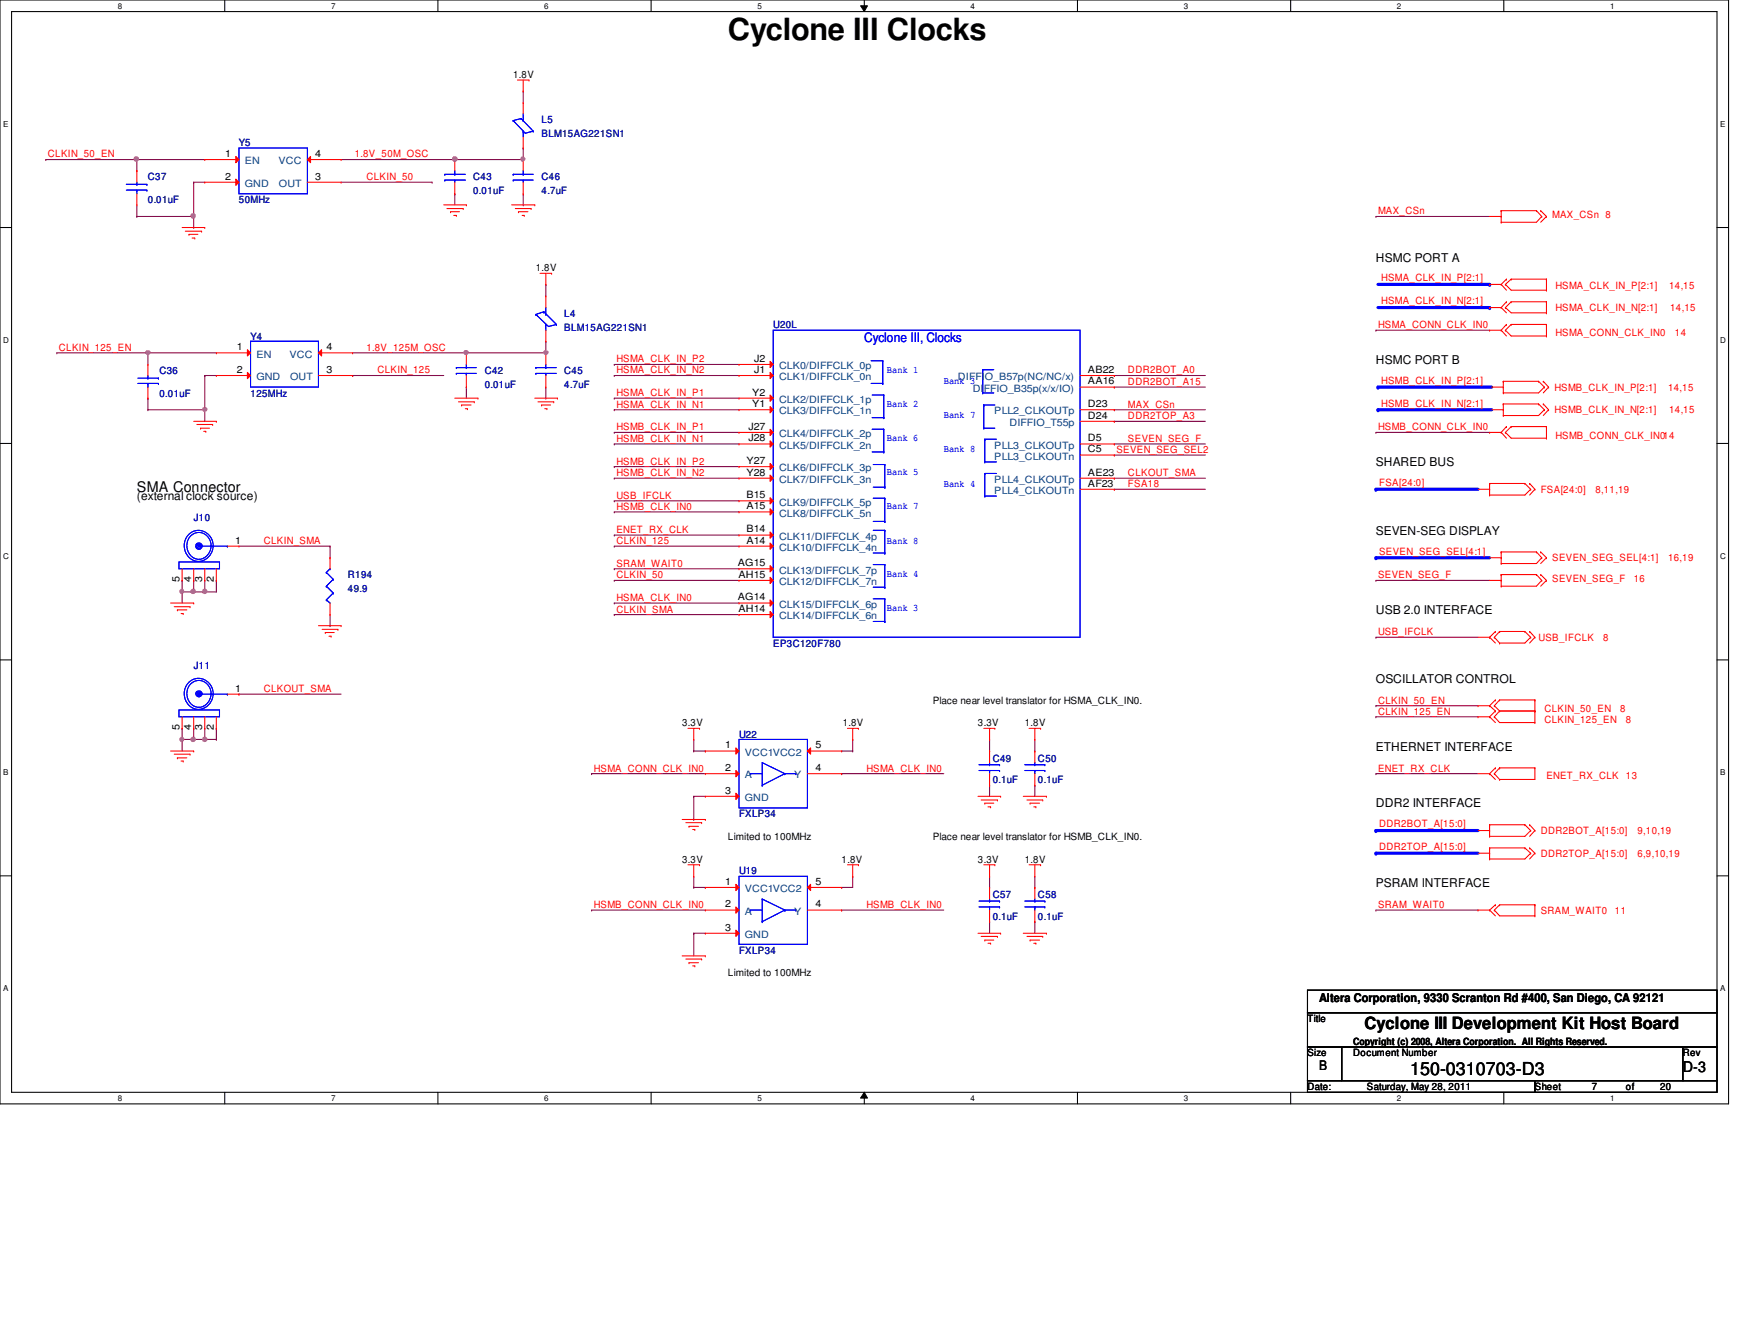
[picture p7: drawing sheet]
<svg xmlns="http://www.w3.org/2000/svg" width="279mm" height="216mm" viewBox="0 0 279 216" stroke-linecap="round" stroke-linejoin="round" font-family="sans-serif">
<defs><g id="words">
<text font-size="4.9" x="117.1" y="6.4">Cyclone III Clocks</text>
<text font-size="2.9" x="226.8" y="172.8">150-0310703-D3</text>
<text font-size="2.7" x="219.5" y="165.4">Cyclone III Development Kit Host Board</text>
<g font-size="2.4">
<text x="22" y="79.1">SMA Connector</text>
<text x="270.7" y="172.3">D-3</text>
</g>
<text font-size="2.1" fill="#00f" x="139" y="55">Cyclone III, Clocks</text>
<text font-size="2.1" x="212.2" y="172">B</text>
<g font-size="1.9">
<text x="221.3" y="42.1">HSMC PORT A</text>
<text x="221.3" y="58.5">HSMC PORT B</text>
<text x="221.3" y="74.9">SHARED BUS</text>
<text x="22" y="80.4">(external clock source)</text>
<text x="221.3" y="85.9">SEVEN-SEG DISPLAY</text>
<text x="221.3" y="98.7">USB 2.0 INTERFACE</text>
<text x="221.3" y="109.7">OSCILLATOR CONTROL</text>
<text x="221.3" y="120.7">ETHERNET INTERFACE</text>
<text x="221.3" y="129.8">DDR2 INTERFACE</text>
<text x="221.3" y="142.7">PSRAM INTERFACE</text>
<text x="212.2" y="161">Altera Corporation, 9330 Scranton Rd #400, San Diego, CA 92121</text>
</g>
<g font-size="1.6">
<text x="82.6" y="12.5">1.8V</text>
<text x="36.2" y="28.9">2</text>
<text x="36.2" y="25.2">1</text>
<text x="50.7" y="25.2">4</text>
<text x="50.7" y="28.9">3</text>
<text x="86.2" y="43.6">1.8V</text>
<text x="38.1" y="59.9">2</text>
<text x="38.1" y="56.3">1</text>
<text x="52.5" y="56.3">4</text>
<text x="52.5" y="59.9">3</text>
<text x="121.3" y="58.2">J2</text>
<text x="121.3" y="59.9">J1</text>
<text x="175" y="59.9">AB22</text>
<text x="121" y="65.4">Y1</text>
<text x="121" y="63.6">Y2</text>
<text x="175" y="61.8">AA16</text>
<text x="175" y="65.4">D23</text>
<text x="120.4" y="71">J28</text>
<text x="120.4" y="69.1">J27</text>
<text x="175" y="67.3">D24</text>
<text x="175" y="71">D5</text>
<text x="120.1" y="76.5">Y28</text>
<text x="120.1" y="74.6">Y27</text>
<text x="175" y="76.5">AE23</text>
<text x="175" y="72.7">C5</text>
<text x="120.1" y="81.9">A15</text>
<text x="120.1" y="80.1">B15</text>
<text x="175" y="78.2">AF23</text>
<text x="37.8" y="87.4">1</text>
<text x="120.1" y="87.4">A14</text>
<text x="120.1" y="85.6">B14</text>
<text x="28.9" y="93.6" transform="rotate(-90 28.9 93.6)">5</text>
<text x="30.7" y="93.6" transform="rotate(-90 30.7 93.6)">4</text>
<text x="32.5" y="93.6" transform="rotate(-90 32.5 93.6)">3</text>
<text x="34.4" y="93.6" transform="rotate(-90 34.4 93.6)">2</text>
<text x="118.7" y="91">AG15</text>
<text x="118.8" y="92.9">AH15</text>
<text x="118.7" y="96.5">AG14</text>
<text x="118.8" y="98.4">AH14</text>
<text x="37.8" y="111.2">1</text>
<text x="150" y="113.1">Place near level translator for HSMA_CLK_IN0.</text>
<text x="28.9" y="117.4" transform="rotate(-90 28.9 117.4)">5</text>
<text x="30.7" y="117.4" transform="rotate(-90 30.7 117.4)">4</text>
<text x="32.5" y="117.4" transform="rotate(-90 32.5 117.4)">3</text>
<text x="34.4" y="117.4" transform="rotate(-90 34.4 117.4)">2</text>
<text x="109.7" y="116.8">3.3V</text>
<text x="135.6" y="116.8">1.8V</text>
<text x="157.3" y="116.8">3.3V</text>
<text x="164.8" y="116.8">1.8V</text>
<text x="116.7" y="120.3">1</text>
<text x="116.7" y="124">2</text>
<text x="131.1" y="124">4</text>
<text x="131.1" y="120.3">5</text>
<text x="116.7" y="127.6">3</text>
<text x="117.1" y="135">Limited to 100MHz</text>
<text x="150" y="135">Place near level translator for HSMB_CLK_IN0.</text>
<text x="109.7" y="138.7">3.3V</text>
<text x="116.7" y="142.2">1</text>
<text x="131.1" y="142.2">5</text>
<text x="135.4" y="138.7">1.8V</text>
<text x="157.3" y="138.7">3.3V</text>
<text x="164.8" y="138.7">1.8V</text>
<text x="116.7" y="145.9">2</text>
<text x="116.7" y="149.6">3</text>
<text x="131.1" y="145.9">4</text>
<text x="117.1" y="157">Limited to 100MHz</text>
<text x="210.3" y="164.3">Title</text>
<text x="217.7" y="168">Copyright (c) 2008, Altera Corporation. All Rights Reserved.</text>
<text x="210.3" y="169.8">Size</text>
<text x="217.7" y="169.8">Document Number</text>
<text x="270.7" y="169.8">Rev</text>
<text x="210.3" y="175.3">Date:</text>
<text x="219.9" y="175.3">Saturday, May 28, 2011</text>
<text x="246.9" y="175.3">Sheet</text>
<text x="256" y="175.3">7</text>
<text x="261.5" y="175.3">of</text>
<text x="267" y="175.3">20</text>
</g>
<g font-size="1.6" fill="#000080">
<text x="38.4" y="23.5">Y5</text>
<text x="87.1" y="19.8">L5</text>
<text x="87.1" y="22">BLM15AG221SN1</text>
<text x="23.8" y="29">C37</text>
<text x="76.1" y="29">C43</text>
<text x="87.1" y="29">C46</text>
<text x="23.8" y="32.7">0.01uF</text>
<text x="38.4" y="32.7">50MHz</text>
<text x="76.1" y="31.2">0.01uF</text>
<text x="87.1" y="31.2">4.7uF</text>
<text x="90.8" y="51">L4</text>
<text x="90.8" y="53.2">BLM15AG221SN1</text>
<text x="124.4" y="52.7">U20L</text>
<text x="40.3" y="54.6">Y4</text>
<text x="25.7" y="60.1">C36</text>
<text x="25.7" y="63.8">0.01uF</text>
<text x="40.3" y="63.8">125MHz</text>
<text x="78" y="60.1">C42</text>
<text x="78" y="62.3">0.01uF</text>
<text x="90.8" y="60.1">C45</text>
<text x="90.8" y="62.3">4.7uF</text>
<text x="31.2" y="83.8">J10</text>
<text x="56" y="93">R194</text>
<text x="56" y="95.2">49.9</text>
<text x="31.2" y="107.6">J11</text>
<text x="124.4" y="104">EP3C120F780</text>
<text x="118.9" y="118.6">U22</text>
<text x="159.7" y="122.4">C49</text>
<text x="159.7" y="125.9">0.1uF</text>
<text x="167" y="122.4">C50</text>
<text x="167" y="125.9">0.1uF</text>
<text x="118.9" y="131.4">FXLP34</text>
<text x="118.9" y="140.5">U19</text>
<text x="159.7" y="144.4">C57</text>
<text x="159.7" y="147.8">0.1uF</text>
<text x="167" y="144.4">C58</text>
<text x="167" y="147.8">0.1uF</text>
<text x="118.9" y="153.3">FXLP34</text>
</g>
<g font-size="1.6" fill="#f00">
<text x="7.7" y="25.3">CLKIN_50_EN</text>
<text x="57.1" y="25.3">1.8V_50M_OSC</text>
<text x="58.9" y="29">CLKIN_50</text>
<text x="221.7" y="34.5">MAX_CSn</text>
<text x="249.7" y="35.1">MAX_CSn 8</text>
<text x="222.2" y="45.2">HSMA_CLK_IN_P[2:1]</text>
<text x="250.2" y="46.4">HSMA_CLK_IN_P[2:1]</text>
<text x="268.5" y="46.4">14,15</text>
<text x="221.7" y="52.7">HSMA_CONN_CLK_IN0</text>
<text x="222.2" y="48.9">HSMA_CLK_IN_N[2:1]</text>
<text x="250.2" y="50">HSMA_CLK_IN_N[2:1]</text>
<text x="268.6" y="50">14,15</text>
<text x="9.5" y="56.4">CLKIN_125_EN</text>
<text x="58.9" y="56.4">1.8V_125M_OSC</text>
<text x="99.1" y="58.3">HSMA_CLK_IN_P2</text>
<text x="250.2" y="54">HSMA_CONN_CLK_IN0</text>
<text x="269.4" y="54">14</text>
<text x="60.7" y="60">CLKIN_125</text>
<text x="99.1" y="63.7">HSMA_CLK_IN_P1</text>
<text x="99.1" y="65.5">HSMA_CLK_IN_N1</text>
<text x="99.1" y="60">HSMA_CLK_IN_N2</text>
<text x="181.4" y="60">DDR2BOT_A0</text>
<text x="181.4" y="61.9">DDR2BOT_A15</text>
<text x="181.4" y="65.5">MAX_CSn</text>
<text x="222.2" y="61.7">HSMB_CLK_IN_P[2:1]</text>
<text x="222.2" y="65.4">HSMB_CLK_IN_N[2:1]</text>
<text x="250" y="62.8">HSMB_CLK_IN_P[2:1]</text>
<text x="268.3" y="62.8">14,15</text>
<text x="99.1" y="71">HSMB_CLK_IN_N1</text>
<text x="99.1" y="69.2">HSMB_CLK_IN_P1</text>
<text x="181.4" y="67.4">DDR2TOP_A3</text>
<text x="181.4" y="71">SEVEN_SEG_F</text>
<text x="221.7" y="69.2">HSMB_CONN_CLK_IN0</text>
<text x="250" y="66.5">HSMB_CLK_IN_N[2:1]</text>
<text x="250.2" y="70.5">HSMB_CONN_CLK_IN014</text>
<text x="268.5" y="66.5">14,15</text>
<text x="99.1" y="76.5">HSMB_CLK_IN_N2</text>
<text x="99.1" y="74.7">HSMB_CLK_IN_P2</text>
<text x="179.6" y="72.8">SEVEN_SEG_SEL2</text>
<text x="181.4" y="76.5">CLKOUT_SMA</text>
<text x="99.1" y="82">HSMB_CLK_IN0</text>
<text x="99.1" y="80.2">USB_IFCLK</text>
<text x="181.4" y="78.3">FSA18</text>
<text x="221.8" y="78.1">FSA[24:0]</text>
<text x="247.8" y="79.2">FSA[24:0]</text>
<text x="256.6" y="79.2">8,11,19</text>
<text x="42.4" y="87.5">CLKIN_SMA</text>
<text x="99.1" y="87.5">CLKIN_125</text>
<text x="99.1" y="85.7">ENET_RX_CLK</text>
<text x="221.8" y="89.2">SEVEN_SEG_SEL[4:1]</text>
<text x="99.1" y="93">CLKIN_50</text>
<text x="99.1" y="91.1">SRAM_WAIT0</text>
<text x="221.7" y="93">SEVEN_SEG_F</text>
<text x="249.7" y="93.6">SEVEN_SEG_F</text>
<text x="249.7" y="90.3">SEVEN_SEG_SEL[4:1]</text>
<text x="262.8" y="93.6">16</text>
<text x="268.3" y="90.3">16,19</text>
<text x="99.1" y="96.6">HSMA_CLK_IN0</text>
<text x="99.1" y="98.5">CLKIN_SMA</text>
<text x="221.7" y="102.1">USB_IFCLK</text>
<text x="247.5" y="103">USB_IFCLK</text>
<text x="257.9" y="103">8</text>
<text x="42.4" y="111.3">CLKOUT_SMA</text>
<text x="221.7" y="113.1">CLKIN_50_EN</text>
<text x="221.7" y="114.9">CLKIN_125_EN</text>
<text x="248.4" y="114.4">CLKIN_50_EN</text>
<text x="248.4" y="116.2">CLKIN_125_EN</text>
<text x="260.6" y="114.4">8</text>
<text x="261.5" y="116.2">8</text>
<text x="95.5" y="124">HSMA_CONN_CLK_IN0</text>
<text x="139.4" y="124">HSMA_CLK_IN0</text>
<text x="221.7" y="124">ENET_RX_CLK</text>
<text x="248.8" y="125.2">ENET_RX_CLK</text>
<text x="261.5" y="125.2">13</text>
<text x="221.8" y="133">DDR2BOT_A[15:0]</text>
<text x="221.8" y="136.7">DDR2TOP_A[15:0]</text>
<text x="247.8" y="134.1">DDR2BOT_A[15:0]</text>
<text x="247.8" y="137.8">DDR2TOP_A[15:0]</text>
<text x="263.4" y="134.1">9,10,19</text>
<text x="263.4" y="137.8">6,9,10,19</text>
<text x="95.5" y="146">HSMB_CONN_CLK_IN0</text>
<text x="139.4" y="146">HSMB_CLK_IN0</text>
<text x="221.7" y="146">SRAM_WAIT0</text>
<text x="247.8" y="147">SRAM_WAIT0</text>
<text x="259.8" y="147">11</text>
</g>
<g font-size="1.6" fill="#004080">
<text x="39.4" y="26.4">EN</text>
<text x="44.8" y="26.4">VCC</text>
<text x="39.4" y="30.1">GND</text>
<text x="44.9" y="30.1">OUT</text>
<text x="41.2" y="57.5">EN</text>
<text x="46.6" y="57.5">VCC</text>
<text x="125.3" y="59.4">CLK0/DIFFCLK_0p</text>
<text x="41.2" y="61.1">GND</text>
<text x="46.7" y="61.1">OUT</text>
<text x="125.3" y="61.1">CLK1/DIFFCLK_0n</text>
<text x="125.3" y="64.8">CLK2/DIFFCLK_1p</text>
<text x="154.1" y="61.1">DIFFIO_B57p(NC/NC/x)</text>
<text x="156.5" y="63">DIFFIO_B35p(x/x/IO)</text>
<text x="125.3" y="66.6">CLK3/DIFFCLK_1n</text>
<text x="125.3" y="70.3">CLK4/DIFFCLK_2p</text>
<text x="159.9" y="66.6">PLL2_CLKOUTp</text>
<text x="162.4" y="68.5">DIFFIO_T55p</text>
<text x="125.3" y="77.6">CLK7/DIFFCLK_3n</text>
<text x="125.3" y="75.8">CLK6/DIFFCLK_3p</text>
<text x="125.3" y="72.1">CLK5/DIFFCLK_2n</text>
<text x="159.9" y="77.6">PLL4_CLKOUTp</text>
<text x="159.9" y="73.9">PLL3_CLKOUTn</text>
<text x="159.9" y="72.1">PLL3_CLKOUTp</text>
<text x="125.3" y="83.1">CLK8/DIFFCLK_5n</text>
<text x="125.3" y="81.3">CLK9/DIFFCLK_5p</text>
<text x="159.9" y="79.4">PLL4_CLKOUTn</text>
<text x="125.3" y="88.6">CLK10/DIFFCLK_4n</text>
<text x="125.3" y="86.8">CLK11/DIFFCLK_4p</text>
<text x="125.3" y="94.1">CLK12/DIFFCLK_7n</text>
<text x="125.3" y="92.2">CLK13/DIFFCLK_7p</text>
<text x="125.3" y="99.6">CLK14/DIFFCLK_6n</text>
<text x="125.3" y="97.7">CLK15/DIFFCLK_6p</text>
<text x="119.8" y="121.5">VCC1VCC2</text>
<text x="119.8" y="125.1">A</text>
<text x="127.8" y="125.1">Y</text>
<text x="119.8" y="128.8">GND</text>
<text x="119.8" y="143.4">VCC1VCC2</text>
<text x="119.8" y="147.1">A</text>
<text x="127.8" y="147.1">Y</text>
<text x="119.8" y="150.8">GND</text>
</g>
<g font-size="1.6" fill="#00f">
<text x="142.7" y="59.9">Bank 1</text>
<text x="142.7" y="65.4">Bank 2</text>
<text x="151.8" y="61.7">Bank 3</text>
<text x="142.7" y="70.9">Bank 6</text>
<text x="151.8" y="67.2">Bank 7</text>
<text x="142.7" y="76.4">Bank 5</text>
<text x="151.8" y="72.7">Bank 8</text>
<text x="142.7" y="81.9">Bank 7</text>
<text x="151.8" y="78.2">Bank 4</text>
<text x="142.7" y="87.4">Bank 8</text>
<text x="142.7" y="92.8">Bank 4</text>
<text x="142.7" y="98.3">Bank 3</text>
</g>
<g font-size="1.3">
<text x="19" y="1.4">8</text>
<text x="53.3" y="1.4">7</text>
<text x="87.5" y="1.4">6</text>
<text x="121.8" y="1.4">5</text>
<text x="156.1" y="1.4">4</text>
<text x="190.4" y="1.4">3</text>
<text x="224.7" y="1.4">2</text>
<text x="259" y="1.4">1</text>
<text x=".5" y="20.4">E</text>
<text x="276.7" y="20.4">E</text>
<text x=".5" y="55.1">D</text>
<text x="276.7" y="55.1">D</text>
<text x=".5" y="89.8">C</text>
<text x="276.7" y="89.8">C</text>
<text x=".5" y="124.6">B</text>
<text x="276.7" y="124.6">B</text>
<text x=".5" y="159.3">A</text>
<text x="276.7" y="159.3">A</text>
<text x="19" y="177">8</text>
<text x="53.3" y="177">7</text>
<text x="87.5" y="177">6</text>
<text x="121.8" y="177">5</text>
<text x="156.1" y="177">4</text>
<text x="190.4" y="177">3</text>
<text x="224.7" y="177">2</text>
<text x="259" y="177">1</text>
</g>
</g></defs>
<path d="M0 0h278v177.5h-278zM1.9 1.9h274.3v173.7h-274.3z" fill="none" stroke="#000" stroke-width=".17"/>
<g fill="#fff">
<path d="M19 .3h.6v1.4h-.6z"/>
<path d="M19 175.9h.6v1.4h-.6z"/>
</g>
<path d="M36.2 0v1.9M36.2 175.6v1.9" fill="none" stroke="#000" stroke-width=".17"/>
<g fill="#fff">
<path d="M53.3 .3h.6v1.4h-.6z"/>
<path d="M53.3 175.9h.6v1.4h-.6z"/>
</g>
<path d="M70.4 0v1.9M70.4 175.6v1.9" fill="none" stroke="#000" stroke-width=".17"/>
<g fill="#fff">
<path d="M87.5 .3h.7v1.4h-.7z"/>
<path d="M87.5 175.9h.7v1.4h-.7z"/>
</g>
<path d="M104.7 0v1.9M104.7 175.6v1.9" fill="none" stroke="#000" stroke-width=".17"/>
<g fill="#fff">
<path d="M121.8 .3h.7v1.4h-.7z"/>
<path d="M121.8 175.9h.7v1.4h-.7z"/>
</g>
<path d="M139 0v1.9M139 175.6v1.9" fill="none" stroke="#000" stroke-width=".17"/>
<path d="M138.4 .9h1.1l-.5 1zM139 175.6l.5 .9h-1.1z" fill="#000"/>
<path d="M138.4 .9h1.1l-.5 1zM139 175.6l.5 .9h-1.1z" fill="none" stroke="#000" stroke-width=".16"/>
<g fill="#fff">
<path d="M156.1 .3h.7v1.4h-.7z"/>
<path d="M156.1 175.9h.7v1.4h-.7z"/>
</g>
<path d="M173.3 0v1.9M173.3 175.6v1.9" fill="none" stroke="#000" stroke-width=".17"/>
<g fill="#fff">
<path d="M190.4 .3h.7v1.4h-.7z"/>
<path d="M190.4 175.9h.7v1.4h-.7z"/>
</g>
<path d="M207.6 0v1.9M207.6 175.6v1.9" fill="none" stroke="#000" stroke-width=".17"/>
<g fill="#fff">
<path d="M224.7 .3h.7v1.4h-.7z"/>
<path d="M224.7 175.9h.7v1.4h-.7z"/>
</g>
<path d="M241.9 0v1.9M241.9 175.6v1.9" fill="none" stroke="#000" stroke-width=".17"/>
<g fill="#fff">
<path d="M259 .3h.7v1.4h-.7z"/>
<path d="M259 175.9h.7v1.4h-.7z"/>
<path d="M.5 19.2h.9v1.5h-.9z"/>
<path d="M276.7 19.2h.8v1.5h-.8z"/>
<path d="M.5 53.9h.9v1.5h-.9z"/>
<path d="M276.7 53.9h.9v1.5h-.9z"/>
</g>
<path d="M0 36.6h1.9M276.2 36.6h1.8" fill="none" stroke="#000" stroke-width=".17"/>
<g fill="#fff">
<path d="M.5 88.6h.9v1.5h-.9z"/>
<path d="M276.7 88.6h.9v1.5h-.9z"/>
</g>
<path d="M0 71.3h1.9M276.2 71.3h1.8" fill="none" stroke="#000" stroke-width=".17"/>
<g fill="#fff">
<path d="M.5 123.4h.9v1.5h-.9z"/>
<path d="M276.7 123.4h.8v1.5h-.8z"/>
</g>
<path d="M0 106.1h1.9M276.2 106.1h1.8" fill="none" stroke="#000" stroke-width=".17"/>
<g fill="#fff">
<path d="M.5 158.2h.8v1.4h-.8z"/>
<path d="M276.7 158.2h.8v1.4h-.8z"/>
</g>
<path d="M0 140.8h1.9M276.2 140.8h1.8" fill="none" stroke="#000" stroke-width=".17"/>
<path d="M29.3 95.2h.1M29.3 95.2h1.9M32.9 95.2h.1M32.9 95.2h1.9" fill="none" stroke="#800040" stroke-width=".17"/>
<circle cx="32.9" cy="95.1" r=".35" fill="#f0f"/>
<circle cx="32.9" cy="95.1" r=".35" fill="none" stroke="#f0f" stroke-width=".17"/>
<path d="M29.3 93.3h.1M29.3 93.3v1.9" fill="none" stroke="#800040" stroke-width=".17"/>
<circle cx="29.2" cy="95.1" r=".33" fill="#f0f"/>
<circle cx="29.2" cy="95.1" r=".33" fill="none" stroke="#f0f" stroke-width=".17"/>
<path d="M31.2 93.3h.1M31.2 95.2h.1M31.2 93.3v1.9M32.9 93.3h.1M32.9 93.3v1.9h-1.7M34.8 93.3h.1M34.8 93.3v1.9" fill="none" stroke="#800040" stroke-width=".17"/>
<circle cx="31.1" cy="95.1" r=".35" fill="#f0f"/>
<circle cx="31.1" cy="95.1" r=".35" fill="none" stroke="#f0f" stroke-width=".17"/>
<g fill="none" stroke="#800040" stroke-width=".17">
<path d="M22 25.7h.1M22 27.4h.1M22 34.8h.1M22 25.7h10.9M22 25.7v1.7M22 32.9v1.9M22 34.8h9.2M31.2 29.3h.1M31.2 34.8h.1M31.2 29.3h1.7M31.2 29.3v5.5M54.9 29.3h14.6"/>
<path d="M69.5 29.3h.1M56.7 60.4h.1M56.7 60.4h14.7M29.3 95.2h.1M29.3 95.2v1.7"/>
</g>
<circle cx="31.1" cy="34.7" r=".35" fill="#f0f"/>
<circle cx="31.1" cy="34.7" r=".35" fill="none" stroke="#f0f" stroke-width=".17"/>
<path d="M31.2 36.6h.1M31.2 34.8v1.8M73.2 31.2h.1M73.2 31.2v1.7M23.8 56.7h.1M23.8 56.7v1.9" fill="none" stroke="#800040" stroke-width=".17"/>
<circle cx="23.8" cy="56.7" r=".33" fill="#f0f"/>
<circle cx="23.8" cy="56.7" r=".33" fill="none" stroke="#f0f" stroke-width=".17"/>
<path d="M23.8 64h.1M23.8 65.9h.1M23.8 64v1.9M23.8 65.9h9.1M32.9 65.9h.1M32.9 65.9v1.8" fill="none" stroke="#800040" stroke-width=".17"/>
<circle cx="32.9" cy="65.8" r=".33" fill="#f0f"/>
<circle cx="32.9" cy="65.8" r=".33" fill="none" stroke="#f0f" stroke-width=".17"/>
<path d="M54.9 25.7h18.3M73.2 25.7h.1M23.8 56.7h.1M23.8 56.7h11M32.9 60.4h.1M32.9 60.4h1.9M32.9 60.4v5.5M75 62.2h.1M75 62.2v1.8M38.4 87.8h14.7M53.1 87.8h.1" fill="none" stroke="#800040" stroke-width=".17"/>
<circle cx="73.1" cy="25.6" r=".35" fill="#f0f"/>
<circle cx="73.1" cy="25.6" r=".35" fill="none" stroke="#f0f" stroke-width=".17"/>
<path d="M56.7 56.7h18.3M75 56.7h.1M87.8 45.7h.1M87.8 45.7v1.9" fill="none" stroke="#800040" stroke-width=".17"/>
<circle cx="75" cy="56.7" r=".31" fill="#f0f"/>
<circle cx="75" cy="56.7" r=".31" fill="none" stroke="#f0f" stroke-width=".17"/>
<g fill="none" stroke="#800040" stroke-width=".17">
<path d="M84.2 14.6h.1M84.2 14.6v1.9M84.2 23.8h.1M84.2 23.8v1.9M87.8 54.9h.1M87.8 54.9v1.8M98.8 58.6h.1M98.8 58.6h20.1M98.8 64h.1M98.8 65.9h.1M98.8 60.4h.1M98.8 64h20.1"/>
<path d="M98.8 65.9h20.1M98.8 60.4h20.1M98.8 87.8h.1M98.8 87.8h20.1"/>
</g>
<path d="M221.7 45.7h17.9" fill="none" stroke="#00f" stroke-width=".51"/>
<circle cx="239.6" cy="45.7" r=".25" fill="#00f"/>
<path d="M221.7 49.4h17.9" fill="none" stroke="#00f" stroke-width=".51"/>
<circle cx="239.6" cy="49.4" r=".25" fill="#00f"/>
<path d="M221.3 53.1h.1M221.3 53.1h18.3M221.3 69.5h.1M221.3 69.5h18.3M98.8 96.9h.1M98.8 82.3h.1M98.8 96.9h20.1M98.8 82.3h20.1" fill="none" stroke="#800040" stroke-width=".17"/>
<path d="M221.7 62.2h18.2" fill="none" stroke="#00f" stroke-width=".51"/>
<circle cx="221.7" cy="62.2" r=".25" fill="#00f"/>
<path d="M221.7 65.9h18.2" fill="none" stroke="#00f" stroke-width=".51"/>
<circle cx="221.7" cy="65.9" r=".25" fill="#00f"/>
<path d="M7.4 25.7h.1M7.4 25.7h14.6M221.3 93.3h.1M221.3 93.3h18.3M221.3 102.4h.1M221.3 102.4h16.4" fill="none" stroke="#800040" stroke-width=".17"/>
<circle cx="21.9" cy="25.6" r=".35" fill="#f0f"/>
<circle cx="21.9" cy="25.6" r=".35" fill="none" stroke="#f0f" stroke-width=".17"/>
<g fill="none" stroke="#800040" stroke-width=".17">
<path d="M9.1 56.7h.1M9.1 56.7h14.7M179.2 76.9h.1M179.2 76.9h14.7M98.8 93.3h.1M98.8 98.8h.1M98.8 80.5h.1M98.8 86h.1M98.8 93.3h20.1M98.8 98.8h20.1M98.8 80.5h20.1M98.8 86h20.1"/>
<path d="M31.2 118.9h1.7M32.9 118.9h.1M221.3 113.5h.1M221.3 115.2h.1M221.3 113.5h16.4M221.3 115.2h16.4M221.3 124.4h.1M221.3 124.4h16.4"/>
</g>
<circle cx="32.9" cy="118.9" r=".35" fill="#f0f"/>
<circle cx="32.9" cy="118.9" r=".35" fill="none" stroke="#f0f" stroke-width=".17"/>
<path d="M29.3 118.9h1.9M31.2 118.9h.1M32.9 118.9h1.9M34.8 118.9h.1M38.4 111.6h.1M38.4 111.6h16.5" fill="none" stroke="#800040" stroke-width=".17"/>
<circle cx="31.1" cy="118.9" r=".35" fill="#f0f"/>
<circle cx="31.1" cy="118.9" r=".35" fill="none" stroke="#f0f" stroke-width=".17"/>
<path d="M29.3 117.1h.1M29.3 117.1v1.8" fill="none" stroke="#800040" stroke-width=".17"/>
<circle cx="29.2" cy="118.9" r=".33" fill="#f0f"/>
<circle cx="29.2" cy="118.9" r=".33" fill="none" stroke="#f0f" stroke-width=".17"/>
<path d="M179.2 60.4h.1M179.2 60.4h14.7M29.3 118.9h.1M29.3 118.9v1.8M31.2 117.1h.1M31.2 117.1v1.8M32.9 117.1h.1M32.9 117.1v1.8M34.8 117.1h.1M34.8 117.1v1.8" fill="none" stroke="#800040" stroke-width=".17"/>
<path d="M221.3 133.5h16.4" fill="none" stroke="#00f" stroke-width=".51"/>
<circle cx="221.3" cy="133.5" r=".25" fill="#00f"/>
<path d="M179.2 62.2h.1M179.2 62.2h14.7" fill="none" stroke="#800040" stroke-width=".17"/>
<path d="M221.3 78.7h16.4" fill="none" stroke="#00f" stroke-width=".51"/>
<circle cx="221.3" cy="78.7" r=".25" fill="#00f"/>
<path d="M221.3 34.8h.1M221.3 34.8h18.3M179.2 78.7h.1M179.2 65.9h.1M179.2 67.7h.1M179.2 78.7h14.7M179.2 65.9h14.7M179.2 67.7h14.7" fill="none" stroke="#800040" stroke-width=".17"/>
<path d="M221.3 137.2h16.4" fill="none" stroke="#00f" stroke-width=".51"/>
<circle cx="221.3" cy="137.2" r=".25" fill="#00f"/>
<path d="M179.2 71.4h.1M179.2 71.4h14.7" fill="none" stroke="#800040" stroke-width=".17"/>
<path d="M221.3 89.7h18.3" fill="none" stroke="#00f" stroke-width=".51"/>
<circle cx="221.3" cy="89.7" r=".25" fill="#00f"/>
<g fill="none" stroke="#800040" stroke-width=".17">
<path d="M73.2 25.7h11M84.2 32.9h.1M84.2 25.7h.1M84.2 31.2v1.7M87.8 64h.1M87.8 62.2v1.8M98.8 76.9h.1M98.8 75h.1M98.8 71.4h.1M98.8 69.5h.1M98.8 76.9h20.1M98.8 75h20.1"/>
<path d="M98.8 71.4h20.1M98.8 69.5h20.1M179.2 73.2h.1M179.2 73.2h14.7M98.8 91.4h.1M98.8 91.4h20.1M221.3 146.3h.1M221.3 146.3h16.4"/>
</g>
<circle cx="73.1" cy="25.6" r=".35" fill="#f0f"/>
<circle cx="73.1" cy="25.6" r=".35" fill="none" stroke="#f0f" stroke-width=".17"/>
<circle cx="84.1" cy="25.6" r=".33" fill="#f0f"/>
<circle cx="84.1" cy="25.6" r=".33" fill="none" stroke="#f0f" stroke-width=".17"/>
<path d="M75 56.7h.1M75 56.7h12.8" fill="none" stroke="#800040" stroke-width=".17"/>
<circle cx="87.8" cy="56.7" r=".33" fill="#f0f"/>
<circle cx="87.8" cy="56.7" r=".33" fill="none" stroke="#f0f" stroke-width=".17"/>
<circle cx="75" cy="56.7" r=".31" fill="#f0f"/>
<circle cx="75" cy="56.7" r=".31" fill="none" stroke="#f0f" stroke-width=".17"/>
<g fill="none" stroke="#800040" stroke-width=".17">
<path d="M53.1 89.7h.1M53.1 87.8v1.9M53.1 98.8v1.8M53.1 100.6h.1M111.6 118.9v1.8M137.2 118.9h.1M137.2 118.9v1.8M159.2 118.9v1.8M166.5 118.9v1.8M95.2 124.4h.1M95.2 124.4h18.3M111.6 128h.1"/>
<path d="M111.6 131.7h.1M111.6 120.7h.1M111.6 128h1.9M111.6 128v3.7M111.6 120.7h1.9M113.5 120.7h.1M135.4 124.4h.1M135.4 120.7h1.8M135.4 124.4h16.4M137.2 120.7h.1M159.2 126.2h.1M159.2 120.7h.1"/>
<path d="M159.2 126.2v1.8M166.5 126.2h.1M166.5 120.7h.1M166.5 126.2v1.8M95.2 146.3h.1M95.2 146.3h18.3M111.6 150h.1M111.6 142.7h.1M111.6 140.9v1.8M111.6 150v3.7M111.6 150h1.9M111.6 142.7h1.9"/>
<path d="M113.5 142.7h.1M135.4 142.7h.1M135.4 146.3h.1M135.4 146.3h16.4M137.2 140.9h.1M137.2 140.9v1.8h-1.8M159.2 148.2h.1M159.2 142.7h.1M159.2 140.9v1.8M159.2 148.2v1.8M166.5 148.2h.1M166.5 142.7h.1"/>
<path d="M166.5 140.9v1.8M166.5 148.2v1.8"/>
</g>
<g fill="none" stroke="#f00" stroke-width=".17">
<path d="M83.2 12.9h1.9M84.2 14.6h.1M84.2 16.5h.1M84.2 12.9v1.7M84.2 16.5v1.8M85.1 12.9h.1M22 27.4h.1M22 32.9h.1M22 27.4v1.9M22 31.2v1.7M29.3 36.6h3.6M29.8 37.2h2.6"/>
<path d="M30.4 37.7h.1M30.4 37.7h1.4M30.9 38.3h.4M31.3 38.3h.1M32.4 37.2h.1M32.9 36.6h.1M71.4 32.9h3.6M71.9 33.5h2.6M72.5 34h.1M72.5 34h1.4M73 34.6h.4M73.4 34.6h.1"/>
<path d="M74.5 33.5h.1M75 32.9h.1M82.3 32.9h3.7M82.9 33.5h2.5M83.4 34h.1M83.4 34h1.5M84 34.6h.3M84.2 23.8h.1M84.2 22v1.8M84.3 34.6h.1M85.4 33.5h.1M86 32.9h.1"/>
<path d="M239.6 34.8h1.9M241.5 33.9h.1M241.5 35.7h.1M241.5 34.8h.1M241.5 33.9v1.8M241.5 33.9h5.6M247.1 33.9h.1M247.1 33.9l.9 .9M247.8 33.9h.1M247.8 33.9l1 .9M248 34.8h.1M248 34.8l-.9 .9h-5.6"/>
<path d="M248.8 34.8h.1M248.8 34.8l-1 .9M86.9 43.9h1.8M87.8 45.7h.1M87.8 43.9v1.8M88.7 43.9h.1M239.6 45.7h.1M239.6 49.4h.1M239.6 53.1h.1M239.6 45.7h1.9M239.6 49.4h1.9M239.6 53.1h1.9"/>
<path d="M241.5 45.7h.1M241.5 49.4h.1M241.5 53.1h.1M241.5 45.7l.8 1M241.5 49.4l.8 .9M241.5 53.1l.8 .9M242.1 45.7h.1M242.1 49.4h.1M242.1 53.1h.1M242.1 45.7l1 1h5.7M242.1 49.4l1 .9h5.7M242.1 53.1l1 .9h5.7"/>
<path d="M242.3 44.9h.1M242.3 48.5h.1M242.3 52.2h.1M242.3 44.9l-.8 .8M242.3 48.5l-.8 .9M242.3 52.2l-.8 .9M243.1 44.9h.1M243.1 48.5h.1M243.1 52.2h.1M243.1 44.9h5.7M243.1 44.9l-1 .8M243.1 48.5h5.7"/>
<path d="M243.1 48.5l-1 .9M243.1 52.2h5.7M243.1 52.2l-1 .9M248.8 44.9h.1M248.8 46.7h.1M248.8 48.5h.1M248.8 50.3h.1M248.8 52.2h.1M248.8 54h.1M248.8 44.9v1.8M248.8 48.5v1.8M248.8 52.2v1.8"/>
<path d="M31.2 67.7h3.6M31.7 68.2h2.5M32.3 68.8h.1M32.3 68.8h1.4M32.8 69.3h.3M33.1 69.3h.1M34.2 68.2h.1M34.8 67.7h.1M73.2 64h3.7M73.7 64.6h2.6M74.3 65.1h.1M74.3 65.1h1.5"/>
<path d="M74.8 65.7h.4M75.2 65.7h.1M76.3 64.6h.1M76.9 64h.1M86 64h3.7M86.5 64.6h2.6M87.1 65.1h.1M87.1 65.1h1.5M87.6 65.7h.4M88 65.7h.1M89.1 64.6h.1M89.7 64h.1"/>
<path d="M237.7 78.7h1.9M239.6 69.5h.1M239.6 77.7h.1M239.6 79.6h.1M239.6 78.7h.1M239.6 69.5h1.9M239.6 77.7v1.9M239.6 77.7h5.7M239.9 62.2h1.9M239.9 65.9h1.9M241.5 69.5h.1M241.5 69.5l.8 .9"/>
<path d="M241.8 61.3h.1M241.8 63.2h.1M241.8 62.2h.1M241.8 64.9h.1M241.8 66.8h.1M241.8 65.9h.1M241.8 61.3h5.7M241.8 61.3v1.9M241.8 64.9v1.9M241.8 64.9h5.7M242.1 69.5h.1M242.1 69.5l1 .9h5.7"/>
<path d="M242.3 68.6h.1M242.3 68.6l-.8 .9M243.1 68.6h.1M243.1 68.6h5.7M243.1 68.6l-1 .9M245.3 77.7h.1M245.3 77.7l.9 1M246 77.7h.1M246 77.7l.9 1M246.2 78.7h.1M246.2 78.7l-.9 .9h-5.7M246.9 78.7h.1"/>
<path d="M246.9 78.7l-.9 .9M247.5 61.3h.1M247.5 64.9h.1M247.5 61.3l.9 .9M247.5 64.9l.9 1M248.2 61.3h.1M248.2 64.9h.1M248.2 61.3l.9 .9M248.2 64.9l.9 1M248.4 62.2h.1M248.4 65.9h.1M248.4 62.2l-.9 1h-5.7"/>
<path d="M248.4 65.9l-.9 .9h-5.7M248.8 68.6h.1M248.8 70.4h.1M248.8 68.6v1.8M249.1 62.2h.1M249.1 65.9h.1M249.1 62.2l-.9 1M249.1 65.9l-.9 .9M27.4 96.9h3.8M28 97.5h2.6M28.5 98h.1M28.5 98h1.6"/>
<path d="M29.1 98.6h.4M29.5 98.6h.1M30.6 97.5h.1M31.2 96.9h.1M239.6 93.3h1.9M239.6 89.7h1.9M241.5 92.4h.1M241.5 94.2h.1M241.5 93.3h.1M241.5 88.7h.1M241.5 90.6h.1M241.5 89.7h.1"/>
<path d="M241.5 92.4h5.6M241.5 88.7v1.9M241.5 92.4v1.8M241.5 88.7h5.6M247.1 92.4h.1M247.1 88.7h.1M247.1 92.4l.9 .9M247.1 88.7l.9 1M247.8 92.4h.1M247.8 88.7h.1M247.8 92.4l1 .9M247.8 88.7l1 1"/>
<path d="M248 93.3h.1M248 89.7h.1M248 93.3l-.9 .9h-5.6M248 89.7l-.9 .9h-5.6M248.8 93.3h.1M248.8 89.7h.1M248.8 93.3l-1 .9M248.8 89.7l-1 .9M51.2 100.6h3.7M51.8 101.2h2.6M52.3 101.7h.1M52.3 101.7h1.5"/>
<path d="M52.9 102.3h.4M53.3 102.3h.1M54.4 101.2h.1M54.9 100.6h.1M110.7 117.1h1.8M111.6 118.9h.1M111.6 117.1v1.8M112.5 117.1h.1M136.3 117.1h1.8M137.2 118.9h.1M137.2 117.1v1.8M138.1 117.1h.1"/>
<path d="M158.2 117.1h1.8M159.2 118.9h.1M159.2 117.1v1.8M160 117.1h.1M165.5 117.1h1.9M166.5 118.9h.1M166.5 117.1v1.8M167.4 117.1h.1M237.7 113.5h.1M237.7 115.2h.1M237.7 102.4h1.9M237.7 113.5h1.9"/>
<path d="M237.7 115.2h1.9M239.6 102.4h.1M239.6 113.5h.1M239.6 115.2h.1M239.6 102.4l.9 1M239.6 113.5l.9 .8M239.6 115.2l.9 1M240.4 102.4h.1M240.4 113.5h.1M240.4 115.2h.1M240.4 102.4l.8 1M240.4 113.5l.8 .8"/>
<path d="M240.4 115.2l.8 1h5.7M240.5 101.5h.1M240.5 112.5h.1M240.5 114.3h.1M240.5 101.5l-.9 .9M240.5 112.5l-.9 1M240.5 114.3l-.9 .9M241.2 101.5h.1M241.2 103.4h.1M241.2 112.5h.1M241.2 114.3h.1M241.2 101.5h4.1"/>
<path d="M241.2 101.5l-.8 .9M241.2 112.5h5.7M241.2 114.3h5.7M241.2 112.5l-.8 1M241.2 114.3l-.8 .9M245.3 101.5h.1M245.3 101.5l.9 .9M246 101.5h.1M246 101.5l.9 .9M246.2 102.4h.1M246.2 102.4l-.9 1h-4.1M246.9 102.4h.1"/>
<path d="M246.9 112.5h.1M246.9 114.3h.1M246.9 116.2h.1M246.9 102.4l-.9 1M246.9 112.5v3.7M27.4 120.7h3.8M28 121.2h2.6M28.5 121.8h.1M28.5 121.8h1.6M29.1 122.3h.4M29.5 122.3h.1M30.6 121.2h.1"/>
<path d="M31.2 120.7h.1M109.7 131.7h3.8M110.3 132.2h2.6M110.7 139h1.8M110.8 132.8h.1M110.8 132.8h1.6M111.4 133.3h.4M111.6 139v1.9M111.8 133.3h.1M112.5 139h.1M112.9 132.2h.1M113.5 131.7h.1"/>
<path d="M136.3 139h1.8M137.2 139v1.9M138.1 139h.1M157.3 128h3.7M157.8 128.6h2.6M158.2 139h1.8M158.4 129.1h.1M158.4 129.1h1.5M158.9 129.7h.4M159.2 139v1.9M159.3 129.7h.1M160 139h.1"/>
<path d="M160.4 128.6h.1M161 128h.1M164.6 128h3.7M165.2 128.6h2.5M165.5 139h1.9M165.7 129.1h.1M165.7 129.1h1.5M166.3 129.7h.3M166.5 139v1.9M166.6 129.7h.1M167.4 139h.1M167.7 128.6h.1"/>
<path d="M168.3 128h.1M237.7 124.4h1.9M237.7 133.5h1.9M237.7 137.2h1.9M239.6 124.4h.1M239.6 132.6h.1M239.6 134.5h.1M239.6 133.5h.1M239.6 136.3h.1M239.6 138.1h.1M239.6 137.2h.1M239.6 124.4l.9 .9"/>
<path d="M239.6 132.6h5.7M239.6 132.6v1.9M239.6 136.3v1.8M239.6 136.3h5.7M240.4 124.4h.1M240.4 124.4l.8 .9M240.5 123.4h.1M240.5 123.4l-.9 1M241.2 123.4h.1M241.2 125.3h.1M241.2 123.4h5.7M241.2 123.4l-.8 1"/>
<path d="M245.3 132.6h.1M245.3 136.3h.1M245.3 132.6l.9 .9M245.3 136.3l.9 .9M246 132.6h.1M246 136.3h.1M246 132.6l.9 .9M246 136.3l.9 .9M246.2 133.5h.1M246.2 137.2h.1M246.2 133.5l-.9 1h-5.7M246.2 137.2l-.9 .9h-5.7"/>
<path d="M246.9 123.4h.1M246.9 133.5h.1M246.9 137.2h.1M246.9 123.4v1.9h-5.7M246.9 133.5l-.9 1M246.9 137.2l-.9 .9M109.7 153.7h3.8M110.3 154.2h2.6M110.8 154.8h.1M110.8 154.8h1.6M111.4 155.3h.4M111.6 140.9h.1"/>
<path d="M111.8 155.3h.1M112.9 154.2h.1M113.5 153.7h.1M137.2 140.9h.1M157.3 150h3.7M157.8 150.5h2.6M158.4 151.1h.1M158.4 151.1h1.5M158.9 151.6h.4M159.2 140.9h.1M159.3 151.6h.1M160.4 150.5h.1"/>
<path d="M161 150h.1M164.6 150h3.7M165.2 150.5h2.5M165.7 151.1h.1M165.7 151.1h1.5M166.3 151.6h.3M166.5 140.9h.1M166.6 151.6h.1M167.7 150.5h.1M168.3 150h.1M237.7 146.3h.1M237.7 146.3h1.9"/>
<path d="M239.6 146.3h.1M239.6 146.3l.9 .9M240.4 146.3h.1M240.4 146.3l.8 .9h5.7M240.5 145.5h.1M240.5 145.5l-.9 .8M241.2 145.5h.1M241.2 145.5h5.7M241.2 145.5l-.8 .8M246.9 145.5h.1M246.9 147.2h.1M246.9 145.5v1.7"/>
</g>
<path d="M210.3 159.2h65.9v3.6h-65.9zM210.3 162.8h65.9v5.5h-65.9zM210.3 168.3h5.5v5.4h-5.5zM210.3 173.7h36.6v1.9h-36.6zM215.8 168.3h54.9v5.4h-54.9zM246.9 173.7h29.3v1.9h-29.3zM270.7 168.3h5.5v5.4h-5.5z" fill="none" stroke="#000" stroke-width=".17"/>
<g fill="none" stroke="#00f" stroke-width=".17">
<path d="M82.5 19.4h.1M82.5 19.4l2 2 1.3-.3M83.8 19h.1M83.8 19l2 2.1M83.8 19l-1.3 .4M84.2 19.4h.1M84.2 18.3v1.1M20.3 30.6h3.3M20.3 29.6h3.3M22 29.6h.1M22 30.6h.1M22 29.3v.3"/>
<path d="M22 30.6v.6M23.6 30.6h.1M23.6 29.6h.1M38.4 23.8h11v7.4h-11zM84.2 21.1h.1M84.2 21.1v.9M85.8 21.1h.1"/>
</g>
<path d="M49.4 25.7l.6-.6v1.1z" fill="#f00"/>
<path d="M49.4 25.7l.6-.6v1.1zM49.4 25.7h5.5M54.9 25.7h.1" fill="none" stroke="#f00" stroke-width=".17"/>
<path d="M37.9 28.8l.5 .5-.5 .5z" fill="#f00"/>
<path d="M32.9 29.3h.1M32.9 29.3h5.5M37.9 28.8l.5 .5-.5 .5zM49.4 29.3h5.5M54.9 29.3h.1" fill="none" stroke="#f00" stroke-width=".17"/>
<path d="M37.9 25.1l.5 .6-.5 .5z" fill="#f00"/>
<path d="M32.9 25.7h.1M32.9 25.7h5.5M37.9 25.1l.5 .6-.5 .5zM84.2 31.2h.1M84.2 25.7h.1M84.2 25.7v1.7M84.2 29.3v1.9M87.8 54.9h.1M87.8 47.6h.1M87.8 47.6v1.8M87.8 53.1v1.8" fill="none" stroke="#f00" stroke-width=".17"/>
<g fill="none" stroke="#00f" stroke-width=".17">
<path d="M82.5 28h.1M82.5 29h.1M82.5 28h3.3M82.5 29h3.3M84.2 29h.1M84.2 28h.1M84.2 27.4v.6M84.2 29v.3M40.3 54.9h10.9v7.3h-10.9zM86.2 50.5h.1M86.2 50.5l2 2 1.3-.3M87.5 50.1h.1"/>
<path d="M87.5 50.1l2 2.1M87.5 50.1l-1.3 .4M87.8 52.2h.1M87.8 50.5h.1M87.8 49.4v1.1M87.8 52.2v.9M89.5 52.2h.1"/>
</g>
<path d="M51.2 56.7l.5-.5v1z" fill="#f00"/>
<path d="M51.2 56.7l.5-.5v1zM51.2 56.7h5.5M56.7 56.7h.1" fill="none" stroke="#f00" stroke-width=".17"/>
<path d="M39.8 59.9l.5 .5-.5 .5z" fill="#f00"/>
<path d="M39.8 59.9l.5 .5-.5 .5zM34.8 60.4h.1M34.8 60.4h5.5M51.2 60.4h5.5M56.7 60.4h.1" fill="none" stroke="#f00" stroke-width=".17"/>
<path d="M39.8 56.2l.5 .5-.5 .5z" fill="#f00"/>
<path d="M34.8 56.7h.1M34.8 56.7h5.5M39.8 56.2l.5 .5-.5 .5zM87.8 56.7h.1M87.8 56.7v1.9M87.8 62.2h.1M87.8 60.4v1.8" fill="none" stroke="#f00" stroke-width=".17"/>
<g fill="none" stroke="#00f" stroke-width=".17">
<path d="M86.2 59.1h.1M86.2 59.1h3.3M87.8 59.1h.1M87.8 58.6v.5M86.2 60h.1M86.2 60h3.3M87.8 60h.1M87.8 60v.4M118.9 118.9h11v11h-11zM120.7 124.4h.1M120.7 124.4h1.9M122.6 126.2h.1"/>
<path d="M126.2 124.4h.1M126.2 124.4l-3.6-1.8v3.6M126.2 124.4l-3.6 1.8M126.2 124.4h1.8M128 124.4h.1"/>
</g>
<path d="M118.4 120.2l.5 .5-.5 .5z" fill="#f00"/>
<path d="M113.5 120.7h.1M113.5 120.7h5.4M118.4 120.2l.5 .5-.5 .5z" fill="none" stroke="#f00" stroke-width=".17"/>
<path d="M118.4 123.9l.5 .5-.5 .5z" fill="#f00"/>
<path d="M113.5 124.4h.1M113.5 124.4h5.4M118.4 123.9l.5 .5-.5 .5z" fill="none" stroke="#f00" stroke-width=".17"/>
<path d="M118.4 127.5l.5 .5-.5 .5z" fill="#f00"/>
<path d="M113.5 128h.1M113.5 128h5.4M118.4 127.5l.5 .5-.5 .5zM129.9 124.4h5.5M135.4 124.4h.1" fill="none" stroke="#f00" stroke-width=".17"/>
<path d="M129.9 120.7l.5-.5v1z" fill="#f00"/>
<g fill="none" stroke="#f00" stroke-width=".17">
<path d="M29.3 93.3h.1M29.3 91.4v1.9M31.2 93.3h.1M31.2 91.4v1.9M32.9 93.3h.1M32.9 91.4v1.9M34.8 93.3h.1M34.8 91.4v1.9M36.6 87.8h1.8M38.4 87.8h.1M129.9 120.7l.5-.5v1zM129.9 120.7h5.5"/>
<path d="M135.4 120.7h.1M159.2 142.7h.1M159.2 148.2h.1M159.2 142.7v1.8M159.2 146.3v1.9"/>
</g>
<g fill="none" stroke="#00f" stroke-width=".17">
<path d="M124.4 53.1h49.3v49.3h-49.3zM140.1 58h1.9M142 58h.1M142 58v3.6M158.1 59.4h.1M158.1 59.4h1.8M158.1 59.4v3.8M140.1 61.6h1.9M140.3 72.6h1.9M140.3 69h1.9M140.3 67.1h1.9M140.3 63.5h1.9"/>
<path d="M140.5 78.3h1.8M140.5 74.7h1.8M142 61.6h.1M142.2 72.6h.1M142.2 69h.1M142.2 67.1h.1M142.2 63.5h.1M142.2 63.5v3.6M142.2 69v3.6M142.3 78.3h.1M142.3 74.7h.1M142.3 74.7v3.6"/>
<path d="M158.1 63.2h.1M158.1 63.2h1.8M158.2 68.8h.1M158.2 65.1h.1M158.2 68.8h1.8M158.2 65.1h1.8M158.2 65.1v3.7M158.4 74.3h.1M158.4 70.6h.1M158.4 79.8h.1M158.4 76.1h.1M158.4 74.3h1.9"/>
<path d="M158.4 70.6h1.9M158.4 70.6v3.7M158.4 76.1v3.7M158.4 79.8h1.9M158.4 76.1h1.9M28.8 90.3h6.5v1.1h-6.5zM30.5 85.8a2.44 2.44 0 0 1 3.5 .7 2.44 2.44 0 0 1-1.1 3.5 2.4 2.4 0 0 1-2.7-.6 2.4 2.4 0 0 1-.3-2.8zM30.6 86.2a1.98 1.98 0 0 1 2.5-.2 1.98 1.98 0 0 1 .8 2.3 1.9 1.9 0 0 1-1.9 1.6 1.9 1.9 0 0 1-1.9-1.6 2.29 2.29 0 0 1 .5-2.1zM31.9 87.6l.3 .1-.2 .2-.1-.1zM32 87.8h.1M32 87.8h4.6M36.6 87.8h.1"/>
<path d="M140.5 83.8h1.8M140.5 80.1h1.8M140.5 88.9h1.8M140.5 85.3h1.8M140.5 94.4h1.8M140.5 90.8h1.8M140.5 99.9h1.8M140.5 96.3h1.8M142.3 83.8h.1M142.3 80.1h.1M142.3 88.9h.1M142.3 85.3h.1"/>
<path d="M142.3 94.4h.1M142.3 90.8h.1M142.3 99.9h.1M142.3 96.3h.1M142.3 80.1v3.7M142.3 85.3v3.6M142.3 90.8v3.6M142.3 96.3v3.6M157.5 145.8h3.3M157.5 144.9h3.3M159.2 144.9h.1M159.2 145.8h.1"/>
<path d="M159.2 144.5v.4M159.2 145.8v.5M160.8 145.8h.1M160.8 144.9h.1"/>
<circle cx="32" cy="87.8" r=".35"/>
<circle cx="32" cy="87.8" r=".52"/>
</g>
<path d="M123.9 58.1l.5 .5-.5 .5z" fill="#f00"/>
<path d="M118.9 58.6h.1M118.9 58.6h5.5M123.9 58.1l.5 .5-.5 .5z" fill="none" stroke="#f00" stroke-width=".17"/>
<path d="M123.9 59.9l.5 .5-.5 .5z" fill="#f00"/>
<path d="M123.9 59.9l.5 .5-.5 .5zM118.9 60.4h.1M118.9 60.4h5.5" fill="none" stroke="#f00" stroke-width=".17"/>
<path d="M123.9 65.4l.5 .5-.5 .5z" fill="#f00"/>
<path d="M118.9 65.9h.1M118.9 65.9h5.5M123.9 65.4l.5 .5-.5 .5z" fill="none" stroke="#f00" stroke-width=".17"/>
<path d="M123.9 63.5l.5 .5-.5 .5z" fill="#f00"/>
<path d="M118.9 64h.1M118.9 64h5.5M123.9 63.5l.5 .5-.5 .5z" fill="none" stroke="#f00" stroke-width=".17"/>
<path d="M123.9 98.3l.5 .5-.5 .5z" fill="#f00"/>
<path d="M118.9 98.8h.1M118.9 98.8h5.5M123.9 98.3l.5 .5-.5 .5z" fill="none" stroke="#f00" stroke-width=".17"/>
<path d="M123.9 96.4l.5 .5-.5 .6z" fill="#f00"/>
<path d="M173.7 62.2h5.5M173.7 60.4h5.5M179.2 62.2h.1M179.2 60.4h.1M118.9 96.9h.1M118.9 96.9h5.5M123.9 96.4l.5 .5-.5 .6z" fill="none" stroke="#f00" stroke-width=".17"/>
<path d="M123.9 92.8l.5 .5-.5 .5z" fill="#f00"/>
<path d="M118.9 93.3h.1M118.9 93.3h5.5M123.9 92.8l.5 .5-.5 .5z" fill="none" stroke="#f00" stroke-width=".17"/>
<path d="M123.9 90.9l.5 .5-.5 .5z" fill="#f00"/>
<path d="M173.7 78.7h5.5M173.7 76.9h5.5M179.2 78.7h.1M179.2 76.9h.1M118.9 91.4h.1M118.9 91.4h5.5M123.9 90.9l.5 .5-.5 .5z" fill="none" stroke="#f00" stroke-width=".17"/>
<path d="M123.9 76.4l.5 .5-.5 .5z" fill="#f00"/>
<path d="M118.9 76.9h.1M118.9 76.9h5.5M123.9 76.4l.5 .5-.5 .5z" fill="none" stroke="#f00" stroke-width=".17"/>
<path d="M123.9 74.5l.5 .5-.5 .5z" fill="#f00"/>
<path d="M118.9 75h.1M118.9 75h5.5M123.9 74.5l.5 .5-.5 .5z" fill="none" stroke="#f00" stroke-width=".17"/>
<path d="M123.9 70.9l.5 .5-.5 .5z" fill="#f00"/>
<path d="M118.9 71.4h.1M118.9 71.4h5.5M123.9 70.9l.5 .5-.5 .5z" fill="none" stroke="#f00" stroke-width=".17"/>
<path d="M123.9 69l.5 .5-.5 .5z" fill="#f00"/>
<path d="M118.9 69.5h.1M118.9 69.5h5.5M123.9 69l.5 .5-.5 .5z" fill="none" stroke="#f00" stroke-width=".17"/>
<path d="M123.9 81.8l.5 .5-.5 .5z" fill="#f00"/>
<path d="M118.9 82.3h.1M118.9 82.3h5.5M123.9 81.8l.5 .5-.5 .5z" fill="none" stroke="#f00" stroke-width=".17"/>
<path d="M123.9 80l.5 .5-.5 .5z" fill="#f00"/>
<path d="M173.7 67.7h5.5M173.7 65.9h5.5M179.2 67.7h.1M179.2 65.9h.1M118.9 80.5h.1M118.9 80.5h5.5M123.9 80l.5 .5-.5 .5z" fill="none" stroke="#f00" stroke-width=".17"/>
<path d="M123.9 87.3l.5 .5-.5 .5z" fill="#f00"/>
<path d="M118.9 87.8h.1M118.9 87.8h5.5M123.9 87.3l.5 .5-.5 .5z" fill="none" stroke="#f00" stroke-width=".17"/>
<path d="M123.9 85.5l.5 .5-.5 .5z" fill="#f00"/>
<g fill="none" stroke="#f00" stroke-width=".17">
<path d="M23.8 58.6h.1M23.8 58.6v1.8M75 56.7h.1M75 56.7v1.9M23.8 64h.1M23.8 62.2v1.8M75 62.2h.1M75 60.4v1.8M173.7 73.2h5.5M173.7 71.4h5.5M179.2 73.2h.1M179.2 71.4h.1"/>
<path d="M53.1 98.8h.1M53.1 89.7h.1M53.1 89.7v1.7M53.1 96.9v1.9M118.9 86h.1M118.9 86h5.5M123.9 85.5l.5 .5-.5 .5zM29.3 117.1h.1M29.3 115.2v1.9M31.2 117.1h.1M31.2 115.2v1.9M32.9 117.1h.1"/>
<path d="M32.9 115.2v1.9M34.8 117.1h.1M34.8 115.2v1.9M36.6 111.6h1.8M38.4 111.6h.1M166.5 142.7h.1M166.5 148.2h.1M166.5 142.7v1.8M166.5 146.3v1.9"/>
</g>
<g fill="none" stroke="#00f" stroke-width=".17">
<path d="M73.4 59.1h.1M73.4 59.1h3.2M75 59.1h.1M75 58.6v.5M22.2 61.6h3.3M22.2 60.8h3.3M23.8 60.8h.1M23.8 61.6h.1M23.8 60.4v.4M23.8 61.6v.6M25.5 61.6h.1M25.5 60.8h.1"/>
<path d="M73.4 60h.1M73.4 60h3.2M75 60h.1M75 60v.4M52.5 96.4h.1M52.5 94.2h.1M52.5 92h.1M52.5 96.4l.6 .5M52.5 94.2l1.1 1.1M52.5 92l1.1 1.1M53.1 91.4h.1M53.1 91.4l-.6 .6"/>
<path d="M53.6 95.3h.1M53.6 93.1h.1M53.6 95.3l-1.1 1.1M53.6 93.1l-1.1 1.1M28.8 114.1h6.5v1.1h-6.5zM30.5 109.6a2.44 2.44 0 0 1 3.5 .7 2.44 2.44 0 0 1-1.1 3.5 2.4 2.4 0 0 1-2.7-.6 2.4 2.4 0 0 1-.3-2.8zM30.6 110a1.98 1.98 0 0 1 2.5-.3 1.98 1.98 0 0 1 .8 2.4 1.9 1.9 0 0 1-1.9 1.6 1.9 1.9 0 0 1-1.9-1.6 2.29 2.29 0 0 1 .5-2.1zM31.9 111.4h.2v.2h-.2zM32 111.6h.1M32 111.6h4.6M36.6 111.6h.1M118.9 140.9h11v10.9h-11z"/>
<path d="M120.7 146.3h.1M120.7 146.3h1.9M122.6 148.2h.1M126.2 146.3h.1M126.2 146.3l-3.6-1.8v3.7M126.2 146.3l-3.6 1.9M126.2 146.3h1.8M128 146.3h.1M164.8 145.8h3.3M164.8 144.9h3.3M166.5 144.9h.1M166.5 145.8h.1"/>
<path d="M166.5 144.5v.4M166.5 145.8v.5M168.1 145.8h.1M168.1 144.9h.1"/>
<circle cx="32" cy="111.5" r=".33"/>
<circle cx="32" cy="111.5" r=".5"/>
</g>
<path d="M118.4 142.2l.5 .5-.5 .5z" fill="#f00"/>
<path d="M113.5 142.7h.1M113.5 142.7h5.4M118.4 142.2l.5 .5-.5 .5z" fill="none" stroke="#f00" stroke-width=".17"/>
<path d="M118.4 145.8l.5 .5-.5 .5z" fill="#f00"/>
<path d="M113.5 146.3h.1M113.5 146.3h5.4M118.4 145.8l.5 .5-.5 .5z" fill="none" stroke="#f00" stroke-width=".17"/>
<path d="M118.4 149.5l.5 .5-.5 .5z" fill="#f00"/>
<path d="M113.5 150h.1M113.5 150h5.4M118.4 149.5l.5 .5-.5 .5zM129.9 146.3h5.5M135.4 146.3h.1" fill="none" stroke="#f00" stroke-width=".17"/>
<path d="M129.9 142.7l.5-.5v1z" fill="#f00"/>
<g fill="none" stroke="#f00" stroke-width=".17">
<path d="M73.2 31.2h.1M73.2 25.7h.1M73.2 25.7v1.7M73.2 29.3v1.9M159.2 120.7h.1M159.2 126.2h.1M159.2 120.7v1.9M159.2 124.4v1.8M166.5 120.7h.1M166.5 126.2h.1M166.5 120.7v1.9M166.5 124.4v1.8"/>
<path d="M129.9 142.7l.5-.5v1zM129.9 142.7h5.5M135.4 142.7h.1"/>
</g>
<g fill="none" stroke="#00f" stroke-width=".17">
<path d="M71.5 28h.1M71.5 29h.1M71.5 28h3.3M71.5 29h3.3M73.2 29h.1M73.2 28h.1M73.2 27.4v.6M73.2 29v.3M157.5 123.9h3.3M157.5 122.9h3.3M159.2 122.9h.1M159.2 123.9h.1"/>
<path d="M159.2 122.6v.3M159.2 123.9v.5M160.8 123.9h.1M160.8 122.9h.1M164.8 123.9h3.3M164.8 122.9h3.3M166.5 122.9h.1M166.5 123.9h.1M166.5 122.6v.3M166.5 123.9v.5M168.1 123.9h.1M168.1 122.9h.1"/>
</g>
<circle cx="32.9" cy="95.1" r=".35" fill="#f0f"/>
<circle cx="32.9" cy="95.1" r=".35" fill="none" stroke="#f0f" stroke-width=".17"/>
<circle cx="29.2" cy="95.1" r=".33" fill="#f0f"/>
<circle cx="29.2" cy="95.1" r=".33" fill="none" stroke="#f0f" stroke-width=".17"/>
<circle cx="31.1" cy="95.1" r=".35" fill="#f0f"/>
<circle cx="31.1" cy="95.1" r=".35" fill="none" stroke="#f0f" stroke-width=".17"/>
<circle cx="31.1" cy="34.7" r=".35" fill="#f0f"/>
<circle cx="31.1" cy="34.7" r=".35" fill="none" stroke="#f0f" stroke-width=".17"/>
<circle cx="23.8" cy="56.7" r=".33" fill="#f0f"/>
<circle cx="23.8" cy="56.7" r=".33" fill="none" stroke="#f0f" stroke-width=".17"/>
<circle cx="32.9" cy="65.8" r=".33" fill="#f0f"/>
<circle cx="32.9" cy="65.8" r=".33" fill="none" stroke="#f0f" stroke-width=".17"/>
<circle cx="73.1" cy="25.6" r=".35" fill="#f0f"/>
<circle cx="73.1" cy="25.6" r=".35" fill="none" stroke="#f0f" stroke-width=".17"/>
<circle cx="75" cy="56.7" r=".31" fill="#f0f"/>
<circle cx="75" cy="56.7" r=".31" fill="none" stroke="#f0f" stroke-width=".17"/>
<circle cx="21.9" cy="25.6" r=".35" fill="#f0f"/>
<circle cx="21.9" cy="25.6" r=".35" fill="none" stroke="#f0f" stroke-width=".17"/>
<circle cx="32.9" cy="118.9" r=".35" fill="#f0f"/>
<circle cx="32.9" cy="118.9" r=".35" fill="none" stroke="#f0f" stroke-width=".17"/>
<circle cx="31.1" cy="118.9" r=".35" fill="#f0f"/>
<circle cx="31.1" cy="118.9" r=".35" fill="none" stroke="#f0f" stroke-width=".17"/>
<circle cx="29.2" cy="118.9" r=".33" fill="#f0f"/>
<circle cx="29.2" cy="118.9" r=".33" fill="none" stroke="#f0f" stroke-width=".17"/>
<circle cx="73.1" cy="25.6" r=".35" fill="#f0f"/>
<circle cx="73.1" cy="25.6" r=".35" fill="none" stroke="#f0f" stroke-width=".17"/>
<circle cx="84.1" cy="25.6" r=".33" fill="#f0f"/>
<circle cx="84.1" cy="25.6" r=".33" fill="none" stroke="#f0f" stroke-width=".17"/>
<circle cx="87.8" cy="56.7" r=".33" fill="#f0f"/>
<circle cx="87.8" cy="56.7" r=".33" fill="none" stroke="#f0f" stroke-width=".17"/>
<circle cx="75" cy="56.7" r=".31" fill="#f0f"/>
<circle cx="75" cy="56.7" r=".31" fill="none" stroke="#f0f" stroke-width=".17"/>
<use href="#words"/>
</svg>
